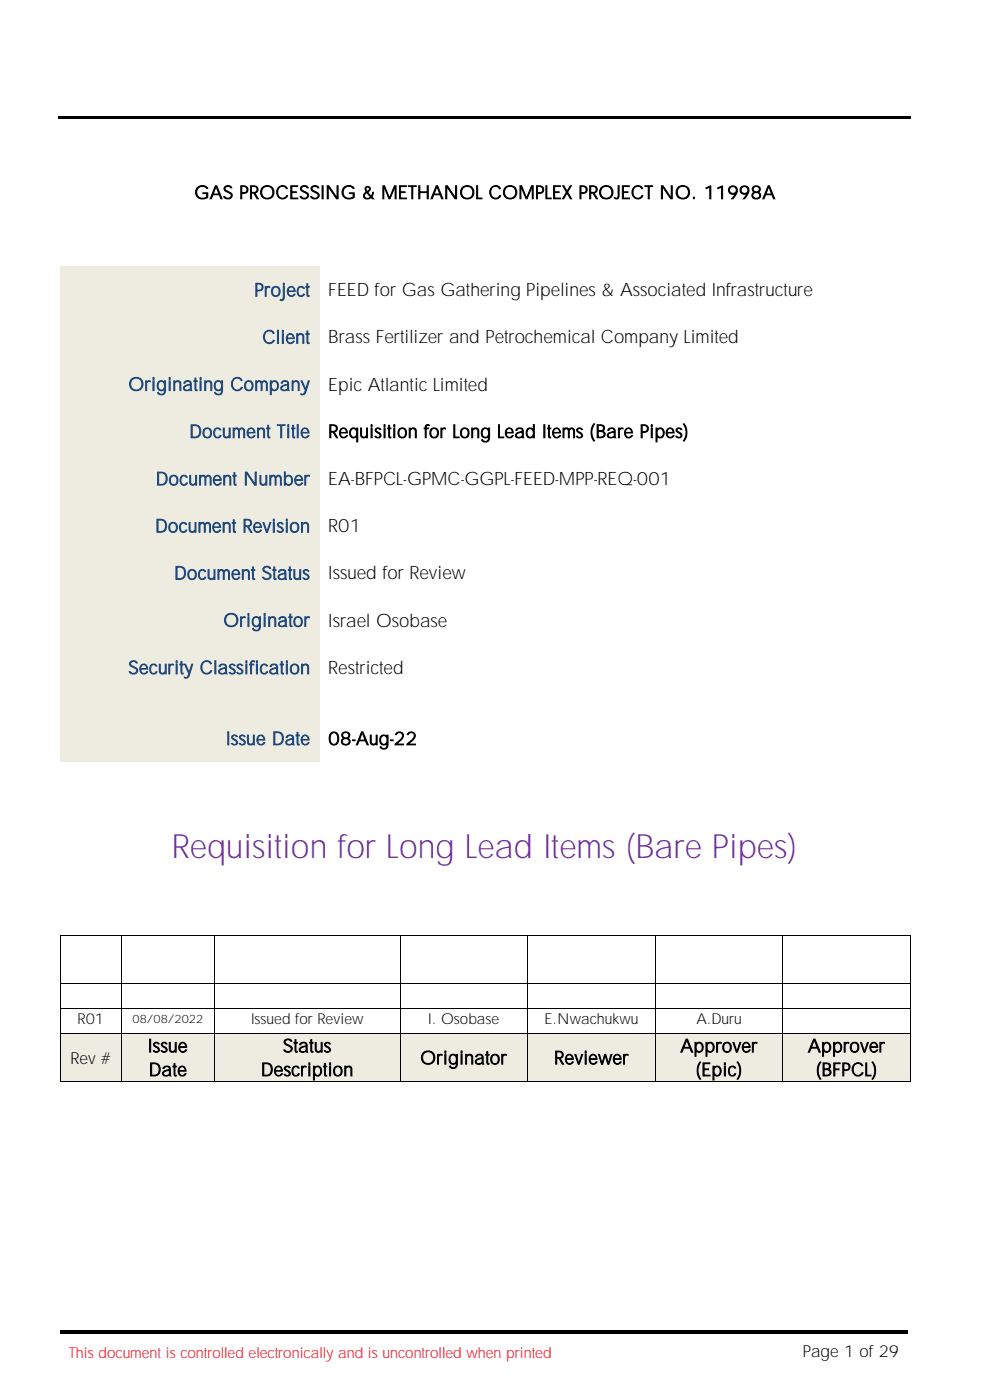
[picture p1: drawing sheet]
<svg xmlns="http://www.w3.org/2000/svg" width="210mm" height="297mm" viewBox="0 0 210 297" stroke-linecap="round" stroke-linejoin="round" font-family="sans-serif">
<defs><g id="words">
<text font-size="7.1" fill="#7030a0" x="36.4" y="181.7">Requisition for Long Lead Items (Bare Pipes)</text>
<g font-size="3.9">
<text x="41.2" y="42.1">GAS PROCESSING &amp; METHANOL COMPLEX PROJECT NO. 11998A</text>
<text x="69.5" y="62.8">FEED for Gas Gathering Pipelines &amp; Associated Infrastructure</text>
<text x="69.5" y="72.8">Brass Fertilizer and Petrochemical Company Limited</text>
<text x="69.5" y="82.8">Epic Atlantic Limited</text>
<text x="69.5" y="92.8">Requisition for Long Lead Items (Bare Pipes)</text>
<text x="69.5" y="102.8">EA-BFPCL-GPMC-GGPL-FEED-MPP-REQ-001</text>
<text x="69.5" y="112.8">R01</text>
<text x="69.5" y="122.8">Issued for Review</text>
<text x="69.5" y="132.8">Israel Osobase</text>
<text x="69.5" y="142.8">Restricted</text>
<text x="69.5" y="157.8">08-Aug-22</text>
<text x="31.3" y="223">Issue</text>
<text x="59.9" y="223">Status</text>
<text x="89" y="225.5">Originator</text>
<text x="117.4" y="225.5">Reviewer</text>
<text x="144.1" y="223">Approver</text>
<text x="171.1" y="223">Approver</text>
<text x="31.5" y="228">Date</text>
<text x="55.3" y="228">Description</text>
<text x="147.4" y="228">(Epic)</text>
<text x="172.8" y="228">(BFPCL)</text>
</g>
<g font-size="3.9" fill="#1f497d">
<text x="53.9" y="62.8">Project</text>
<text x="55.6" y="72.8">Client</text>
<text x="27.2" y="82.8">Originating Company</text>
<text x="40.1" y="92.8">Document Title</text>
<text x="33" y="102.8">Document Number</text>
<text x="32.9" y="112.8">Document Revision</text>
<text x="36.9" y="122.8">Document Status</text>
<text x="47.3" y="132.8">Originator</text>
<text x="27.2" y="142.8">Security Classification</text>
<text x="47.9" y="157.8">Issue Date</text>
</g>
<g font-size="3.5">
<text x="14.9" y="225.4">Rev #</text>
<text x="170" y="287.6">Page 1 of29</text>
</g>
<g font-size="3.2">
<text x="16.4" y="217">R01</text>
<text x="53.2" y="217">Issued for Review</text>
<text x="90.7" y="217">I. Osobase</text>
<text x="115.3" y="217">E.Nwachukwu</text>
<text x="147.5" y="217">A.Duru</text>
</g>
<text font-size="3.2" fill="#f00" x="14.6" y="287.7">This document is controlled electronically and is uncontrolled when printed</text>
<text font-size="2.5" x="28.1" y="216.8">08/08/2022</text>
</g></defs>
<g fill="#000">
<path d="M12.4 24.6h60v.5h-60z" fill-rule="evenodd"/>
<path d="M72.2 24.6h.5v.5h-.5z" fill-rule="evenodd"/>
<path d="M72.7 24.6h59.5v.5h-59.5z" fill-rule="evenodd"/>
<path d="M131.9 24.6h.5v.5h-.5z" fill-rule="evenodd"/>
<path d="M132.4 24.6h60.4v.5h-60.4z" fill-rule="evenodd"/>
<path d="M12.7 281.8h139.9v.8h-139.9z" fill-rule="evenodd"/>
<path d="M152.6 281.8h.8v.8h-.8z" fill-rule="evenodd"/>
<path d="M153.4 281.8h39v.8h-39z" fill-rule="evenodd"/>
</g>
<g fill="#eeece1">
<path d="M12.7 56.4h54.9v10h-54.9z" fill-rule="evenodd"/>
<path d="M14.6 58.9h51.1v5h-51.1z" fill-rule="evenodd"/>
<path d="M12.7 66.4h54.9v10h-54.9z" fill-rule="evenodd"/>
<path d="M14.6 68.9h51.1v5h-51.1z" fill-rule="evenodd"/>
<path d="M12.7 76.4h54.9v10h-54.9z" fill-rule="evenodd"/>
<path d="M14.6 78.9h51.1v5h-51.1z" fill-rule="evenodd"/>
<path d="M12.7 86.4h54.9v10h-54.9z" fill-rule="evenodd"/>
<path d="M14.6 88.9h51.1v5h-51.1z" fill-rule="evenodd"/>
<path d="M12.7 96.4h54.9v10h-54.9z" fill-rule="evenodd"/>
<path d="M14.6 98.9h51.1v5h-51.1z" fill-rule="evenodd"/>
<path d="M12.7 106.4h54.9v10h-54.9z" fill-rule="evenodd"/>
<path d="M14.6 108.9h51.1v5h-51.1z" fill-rule="evenodd"/>
<path d="M12.7 116.4h54.9v10h-54.9z" fill-rule="evenodd"/>
<path d="M14.6 118.9h51.1v5h-51.1z" fill-rule="evenodd"/>
<path d="M12.7 126.4h54.9v10h-54.9z" fill-rule="evenodd"/>
<path d="M14.6 128.9h51.1v5h-51.1z" fill-rule="evenodd"/>
<path d="M12.7 136.4h54.9v10h-54.9z" fill-rule="evenodd"/>
<path d="M14.6 138.9h51.1v5.1h-51.1z" fill-rule="evenodd"/>
<path d="M12.7 146.4h54.9v5.1h-54.9z" fill-rule="evenodd"/>
<path d="M14.6 146.4h51.1v5.1h-51.1z" fill-rule="evenodd"/>
<path d="M12.7 151.5h54.9v10h-54.9z" fill-rule="evenodd"/>
<path d="M14.6 153.9h51.1v5.1h-51.1z" fill-rule="evenodd"/>
</g>
<g fill="#000">
<path d="M12.7 198.1h.2v.1h-.2z" fill-rule="evenodd"/>
<path d="M12.7 198.1h.2v.1h-.2z" fill-rule="evenodd"/>
<path d="M25.7 198.1h.1v.1h-.1z" fill-rule="evenodd"/>
<path d="M45.3 198.1h.2v.1h-.2z" fill-rule="evenodd"/>
<path d="M84.6 198.1h.2v.1h-.2z" fill-rule="evenodd"/>
<path d="M111.7 198.1h.2v.1h-.2z" fill-rule="evenodd"/>
<path d="M138.7 198.1h.2v.1h-.2z" fill-rule="evenodd"/>
<path d="M165.7 198.1h.2v.1h-.2z" fill-rule="evenodd"/>
<path d="M192.8 198.1h.2v.1h-.2z" fill-rule="evenodd"/>
<path d="M192.8 198.1h.2v.1h-.2z" fill-rule="evenodd"/>
<path d="M12.7 208.2h.2v.2h-.2z" fill-rule="evenodd"/>
<path d="M12.7 213.6h.2v.1h-.2z" fill-rule="evenodd"/>
<path d="M25.7 208.2h.1v.2h-.1z" fill-rule="evenodd"/>
<path d="M25.7 213.6h.1v.1h-.1z" fill-rule="evenodd"/>
<path d="M45.3 208.2h.2v.2h-.2z" fill-rule="evenodd"/>
<path d="M45.3 213.6h.2v.1h-.2z" fill-rule="evenodd"/>
<path d="M84.6 208.2h.2v.2h-.2z" fill-rule="evenodd"/>
<path d="M84.6 213.6h.2v.1h-.2z" fill-rule="evenodd"/>
<path d="M111.7 208.2h.2v.2h-.2z" fill-rule="evenodd"/>
<path d="M111.7 213.6h.2v.1h-.2z" fill-rule="evenodd"/>
<path d="M138.7 208.2h.2v.2h-.2z" fill-rule="evenodd"/>
<path d="M138.7 213.6h.2v.1h-.2z" fill-rule="evenodd"/>
<path d="M165.7 208.2h.2v.2h-.2z" fill-rule="evenodd"/>
<path d="M165.7 213.6h.2v.1h-.2z" fill-rule="evenodd"/>
<path d="M192.8 208.2h.2v.2h-.2z" fill-rule="evenodd"/>
<path d="M192.8 213.6h.2v.1h-.2z" fill-rule="evenodd"/>
</g>
<g fill="none" stroke="#000" stroke-width=".21">
<path d="M12.8 198.2v10M12.9 198.1h12.8M25.7 198.2v10M25.8 198.1h19.5M45.4 198.2v10M45.5 198.1h39.1M84.7 198.2v10M84.8 198.1h26.9M111.8 198.2v10M111.9 198.1h26.8M138.8 198.2v10M138.9 198.1h26.8"/>
<path d="M165.8 198.2v10M165.9 198.1h26.9M192.9 198.2v10M12.8 208.4v5.2M12.8 213.7v5.2M12.9 208.3h12.8M12.9 213.6h12.8M25.7 208.4v5.2M25.7 213.7v5.2M25.8 208.3h19.5M25.8 213.6h19.5M45.4 208.4v5.2"/>
<path d="M45.4 213.7v5.2M45.5 208.3h39.1M45.5 213.6h39.1M84.7 208.4v5.2M84.7 213.7v5.2M84.8 208.3h26.9M84.8 213.6h26.9M111.8 208.4v5.2M111.8 213.7v5.2M111.9 208.3h26.8M111.9 213.6h26.8M138.8 208.4v5.2"/>
<path d="M138.8 213.7v5.2M138.9 208.3h26.8M138.9 213.6h26.8M165.8 208.4v5.2M165.8 213.7v5.2M165.9 208.3h26.9M165.9 213.6h26.9M192.9 208.4v5.2M192.9 213.7v5.2"/>
</g>
<g fill="#eeece1">
<path d="M12.9 219.1h12.8v10h-12.8z" fill-rule="evenodd"/>
<path d="M14.7 221.8h9.1v4.6h-9.1z" fill-rule="evenodd"/>
<path d="M25.8 219.1h19.5v10h-19.5z" fill-rule="evenodd"/>
<path d="M27.7 219.1h15.8v5h-15.8z" fill-rule="evenodd"/>
<path d="M27.7 224.1h15.8v5h-15.8z" fill-rule="evenodd"/>
<path d="M45.5 219.1h39.1v10h-39.1z" fill-rule="evenodd"/>
<path d="M47.3 219.1h35.5v5h-35.5z" fill-rule="evenodd"/>
<path d="M47.3 224.1h35.5v5h-35.5z" fill-rule="evenodd"/>
<path d="M84.8 219.1h26.9v10h-26.9z" fill-rule="evenodd"/>
<path d="M86.6 221.6h23.3v5h-23.3z" fill-rule="evenodd"/>
<path d="M111.9 219.1h26.8v10h-26.8z" fill-rule="evenodd"/>
<path d="M113.7 221.6h23.2v5h-23.2z" fill-rule="evenodd"/>
<path d="M138.9 219.1h26.8v10h-26.8z" fill-rule="evenodd"/>
<path d="M140.7 219.1h23.2v5h-23.2z" fill-rule="evenodd"/>
<path d="M140.7 224.1h23.2v5h-23.2z" fill-rule="evenodd"/>
<path d="M165.9 219.1h26.9v10h-26.9z" fill-rule="evenodd"/>
<path d="M167.7 219.1h23.3v5h-23.3z" fill-rule="evenodd"/>
<path d="M167.7 224.1h23.3v5h-23.3z" fill-rule="evenodd"/>
</g>
<g fill="#000">
<path d="M12.7 218.9h.2v.2h-.2z" fill-rule="evenodd"/>
<path d="M25.7 218.9h.1v.2h-.1z" fill-rule="evenodd"/>
<path d="M45.3 218.9h.2v.2h-.2z" fill-rule="evenodd"/>
<path d="M84.6 218.9h.2v.2h-.2z" fill-rule="evenodd"/>
<path d="M111.7 218.9h.2v.2h-.2z" fill-rule="evenodd"/>
<path d="M138.7 218.9h.2v.2h-.2z" fill-rule="evenodd"/>
<path d="M165.7 218.9h.2v.2h-.2z" fill-rule="evenodd"/>
<path d="M192.8 218.9h.2v.2h-.2z" fill-rule="evenodd"/>
<path d="M12.7 229.2h.2v.2h-.2z" fill-rule="evenodd"/>
<path d="M12.7 229.2h.2v.2h-.2z" fill-rule="evenodd"/>
<path d="M25.7 229.2h.1v.2h-.1z" fill-rule="evenodd"/>
<path d="M45.3 229.2h.2v.2h-.2z" fill-rule="evenodd"/>
<path d="M84.6 229.2h.2v.2h-.2z" fill-rule="evenodd"/>
<path d="M111.7 229.2h.2v.2h-.2z" fill-rule="evenodd"/>
<path d="M138.7 229.2h.2v.2h-.2z" fill-rule="evenodd"/>
<path d="M165.7 229.2h.2v.2h-.2z" fill-rule="evenodd"/>
<path d="M192.8 229.2h.2v.2h-.2z" fill-rule="evenodd"/>
<path d="M192.8 229.2h.2v.2h-.2z" fill-rule="evenodd"/>
</g>
<g fill="none" stroke="#000" stroke-width=".21">
<path d="M12.8 219.1v10.1M12.9 219h12.8M25.7 219.1v10.1M25.8 219h19.5M45.4 219.1v10.1M45.5 219h39.1M84.7 219.1v10.1M84.8 219h26.9M111.8 219.1v10.1M111.9 219h26.8M138.8 219.1v10.1M138.9 219h26.8"/>
<path d="M165.8 219.1v10.1M165.9 219h26.9M192.9 219.1v10.1M12.9 229.3h12.8M25.8 229.3h19.5M45.5 229.3h39.1M84.8 229.3h26.9M111.9 229.3h26.8M138.9 229.3h26.8M165.9 229.3h26.9"/>
</g>
<use href="#words"/>
</svg>
